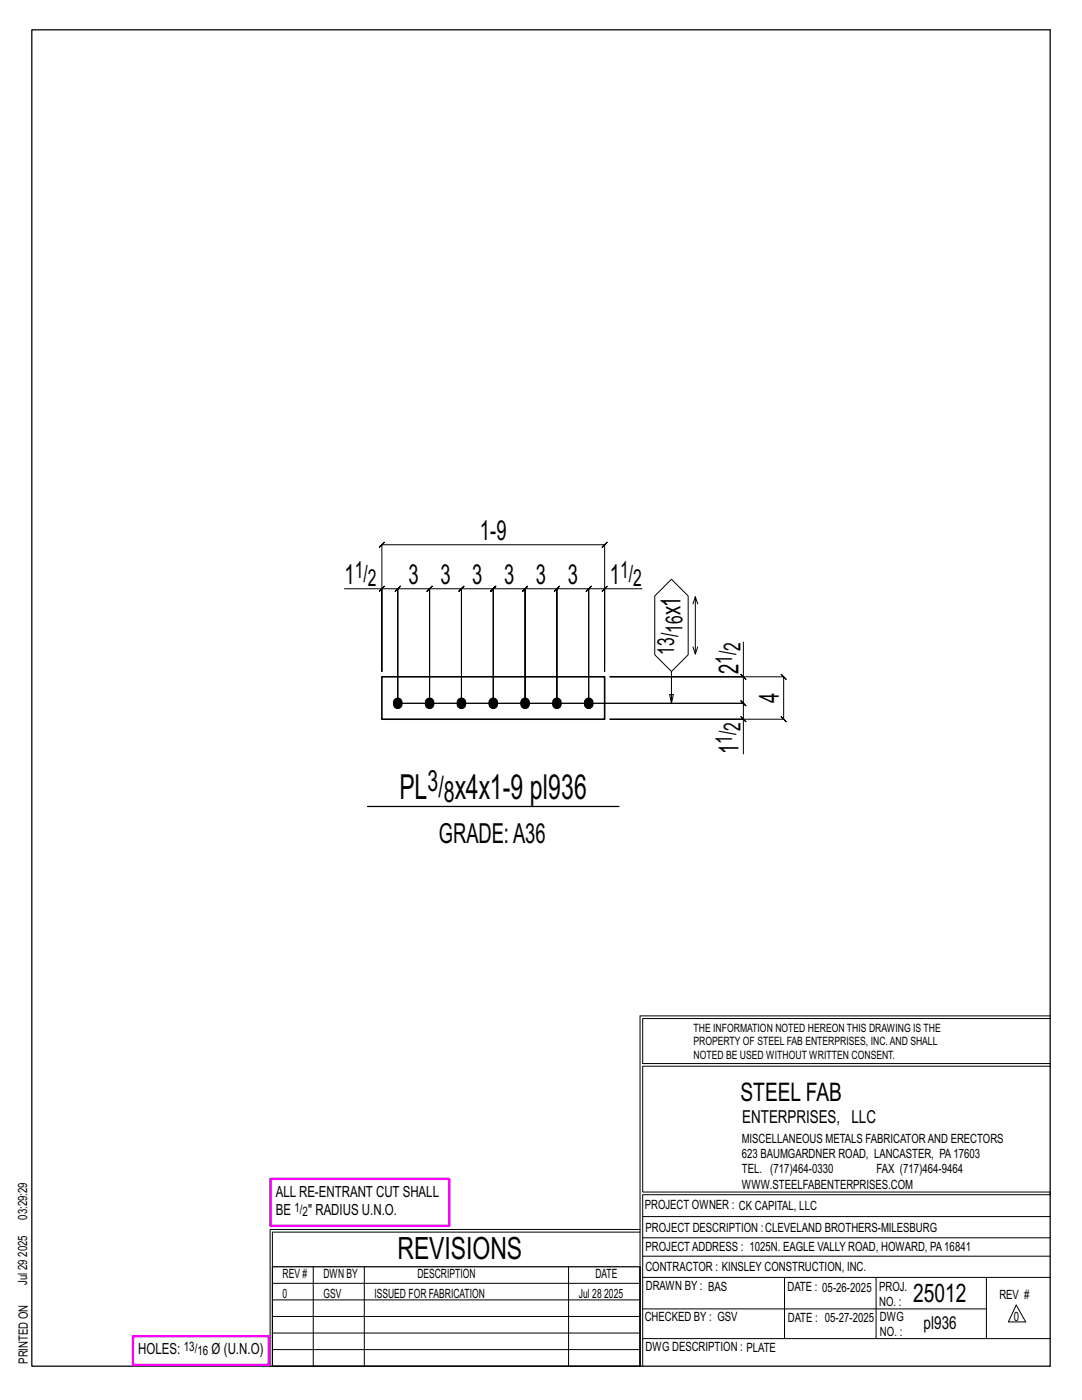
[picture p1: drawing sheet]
<svg xmlns="http://www.w3.org/2000/svg" width="216mm" height="279mm" viewBox="0 0 216 279" stroke-linecap="round" stroke-linejoin="round" font-family="sans-serif">
<defs><g id="words">
<g font-size="6.9">
<text x="79.7" y="159.5">PL</text>
<text x="90.8" y="159.5">x4x1-9 pl936</text>
</g>
<text font-size="6.1" x="79.3" y="251.3">REVISIONS</text>
<g font-size="5.9">
<text x="85.3" y="157.9">3/</text>
<text x="88.6" y="160">8</text>
</g>
<g font-size="5.5">
<text x="95.8" y="107.7">1-9</text>
<text x="68.7" y="116.5">1</text>
<text x="81.5" y="116.5">3</text>
<text x="87.9" y="116.5">3</text>
<text x="94.2" y="116.5">3</text>
<text x="100.6" y="116.5">3</text>
<text x="106.9" y="116.5">3</text>
<text x="113.3" y="116.5">3</text>
<text x="121.7" y="116.5">1</text>
<text x="135.8" y="122.8" transform="rotate(-90 135.8 122.8)">x1</text>
<text x="147.3" y="134.5" transform="rotate(-90 147.3 134.5)">2</text>
<text x="155.4" y="140.3" transform="rotate(-90 155.4 140.3)">4</text>
<text x="147.3" y="150.5" transform="rotate(-90 147.3 150.5)">1</text>
<text x="87.6" y="168.2">GRADE:A36</text>
</g>
<g font-size="5.1">
<text x="147.8" y="219.8">STEEL FAB</text>
<text x="182.2" y="259.9">25012</text>
</g>
<g font-size="4.7">
<text x="70.8" y="115.3">1/</text>
<text x="73.4" y="116.9">2</text>
<text x="123.8" y="115.3">1/</text>
<text x="126.4" y="116.9">2</text>
<text x="134.5" y="130.7" transform="rotate(-90 134.5 130.7)">13/</text>
<text x="136.2" y="126.3" transform="rotate(-90 136.2 126.3)">16</text>
<text x="147.8" y="129.9" transform="rotate(-90 147.8 129.9)">2</text>
<text x="146.1" y="132.5" transform="rotate(-90 146.1 132.5)">1/</text>
<text x="146.1" y="148.4" transform="rotate(-90 146.1 148.4)">1/</text>
<text x="147.8" y="145.8" transform="rotate(-90 147.8 145.8)">2</text>
</g>
<g font-size="3.6">
<text x="148.1" y="224.1">ENTERPRISES, LLC</text>
<text x="184.3" y="265.2">pl936</text>
</g>
<g font-size="3.1">
<text x="55" y="238.9">ALL RE-ENTRANT CUT SHALL</text>
<text x="55" y="242.5">BE</text>
<text x="61.5" y="242.5">&quot; RADIUS U.N.O.</text>
<text x="27.6" y="270.2">HOLES:</text>
<text x="42.2" y="270.2">Ø (U.N.O)</text>
</g>
<g font-size="2.6">
<text x="58.8" y="241.8">1/</text>
<text x="60.4" y="242.7">2</text>
<text x="36.7" y="269.6">13/</text>
<text x="39.4" y="270.5">16</text>
</g>
<g font-size="2.5">
<text x="148" y="231.2">623 BAUMGARDNER ROAD, LANCASTER, PA17603</text>
<text x="148" y="228.1">MISCELLANEOUS METALS FABRICATORAND ERECTORS</text>
<text x="148" y="237.2">WWW.STEELFABENTERPRISES.COM</text>
<text x="148" y="234.2">TEL. (717)464-0330</text>
<text x="174.9" y="234.2">FAX (717)464-9464</text>
<text x="5.4" y="243.4" transform="rotate(-90 5.4 243.4)">03:29:29</text>
<text x="128.7" y="241.3">PROJECT OWNER : CK CAPITAL, LLC</text>
<text x="128.8" y="246">PROJECT DESCRIPTION :CLEVELAND BROTHERS-MILESBURG</text>
<text x="5.4" y="250.8" transform="rotate(-90 5.4 250.8)">2025</text>
<text x="128.8" y="249.7">PROJECTADDRESS : 1025N. EAGLE VALLY ROAD, HOWARD, PA16841</text>
<text x="5.4" y="256.5" transform="rotate(-90 5.4 256.5)">Jul 29</text>
<text x="56.4" y="255">REV #</text>
<text x="64.5" y="255">DWN BY</text>
<text x="83.3" y="255">DESCRIPTION</text>
<text x="118.8" y="255">DATE</text>
<text x="128.8" y="253.7">CONTRACTOR : KINSLEY CONSTRUCTION, INC.</text>
<text x="128.9" y="257.5">DRAWN BY : BAS</text>
<text x="157.1" y="257.6">DATE : 05-26-2025</text>
<text x="175.4" y="257.7">PROJ.</text>
<text x="56.4" y="259">0</text>
<text x="64.5" y="259">GSV</text>
<text x="74.7" y="259">ISSUED FOR FABRICATION</text>
<text x="115.5" y="259">Jul 28</text>
<text x="120.6" y="259">2025</text>
<text x="128.6" y="263.7">CHECKED BY : GSV</text>
<text x="157.2" y="263.7">DATE : 05-27-2025</text>
<text x="175.4" y="260.7">NO. :</text>
<text x="175.6" y="263.7">DWG</text>
<text x="199.4" y="259.2">REV #</text>
<text x="202.3" y="263.7">0</text>
<text x="128.8" y="269.7">DWG DESCRIPTION : PLATE</text>
<text x="175.6" y="266.7">NO. :</text>
<text x="5.5" y="272.2" transform="rotate(-90 5.5 272.2)">PRINTED ON</text>
</g>
<g font-size="2.3">
<text x="138.4" y="208.6">PROPERTY OF STEEL FAB ENTERPRISES, INC.AND SHALL</text>
<text x="138.4" y="205.9">THE INFORMATION NOTED HEREON THIS DRAWING IS THE</text>
<text x="138.4" y="211.3">NOTED BE USED WITHOUT WRITTEN CONSENT.</text>
</g>
</g></defs>
<g fill="none" stroke="#000" stroke-width=".2">
<path d="M68.7 117.5h7.5v16.5v-25.3l-.5 .5 1-1-.5 .5h44.4l-.5 .5 1-1-.5 .5v25.3v-16.5h7.5M76.2 117.5l-.5 .5 1-1zM76.2 117.5h3.2l-.5 .5 1-1-.5 .5v22.9v-22.9l-.5 .5 1-1-.5 .5h6.3l-.5 .5 1-1-.5 .5v22.9v-22.9l-.5 .5 1-1-.5 .5h6.4l-.5 .5 1-1-.5 .5v22.9v-22.9l-.5 .5 1-1-.5 .5h6.3l-.5 .5 1-1-.5 .5v22.9v-22.9l-.5 .5 1-1-.5 .5h6.4l-.5 .5 1-1-.5 .5v22.9v-22.9l-.5 .5 1-1-.5 .5h6.3l-.5 .5 1-1-.5 .5v22.9v-22.9l-.5 .5 1-1-.5 .5h6.4l-.5 .5 1-1-.5 .5v22.9v-22.9l-.5 .5 1-1-.5 .5h3.1M120.1 118l1-1zM130.6 118.9l3.4-3.3 3.3 3.3v11.8l-3.3 3.3-3.4-3.3zM138.7 119.1l-.4 1.4M134 134v6.4l-.4-1.8h.8l-.4 1.8M138.3 129.1l.4 1.4 .5-1.4M139.2 120.5l-.5-1.4v11.4M147.8 134.6l1 1zM148.3 128.1v7h-26.6h34.7l-.5-.5 1 1-.5-.5v8.4l-.5-.5 1 1-.5-.5h-34.7h26.6v7M148.3 135.1v5.3l-.5-.5 1 1-.5-.5h-68.9h68.9l-.5-.5 1 1-.5-.5v3.1"/>
<path d="M147.8 143l1 1zM127.7 202.7v70M127.7 202.7h81.8M209.5 203.3h-81.3v9h81.3M209.5 212.8h-81.3v25.1h81.3v.5h-81.3v34.3M54.4 259.4h73.3M54.4 256.1h73.3M62.5 252.8v19.9M72.7 252.8v19.9M113.4 252.8v19.9M127.7 245.4h-73.8v27.3M127.7 245.9h-73.3v6.9"/>
<path d="M128.2 242.8h81.3M128.2 254.9h81.3M128.2 250.7h81.3M128.2 247h81.3M156.5 254.9v12.2M174.8 254.9v12.2M196.8 254.9v12.2M54.4 269.3h73.3M54.4 266h73.3M54.4 262.7h73.3M128.2 261.2h68.6M128.2 267.1h81.3"/>
<path d="M202.8 260.4l1.9 3.4h-3.5z"/>
</g>
<path d="M6.3 6h203.2v266.7h-203.2zM73.3 161h50.2M54.4 252.8h73.3v19.9h-73.3z" fill="none" stroke="#000" stroke-width=".25"/>
<path d="M54 235.3h35.6v9.3h-35.6zM26.5 266.7h27.1v5.7h-27.1z" fill="none" stroke="#f0f" stroke-width=".5"/>
<path d="M78.8 139.6a.91 .91 0 0 1 1.1-.1 .91 .91 0 0 1 .3 1.1 .9 .9 0 0 1-1.1 .8 .9 .9 0 0 1-.6-1.2zM85.1 139.6a.91 .91 0 0 1 1.1-.1 .91 .91 0 0 1 .4 1.1 .9 .9 0 0 1-1.1 .8 .9 .9 0 0 1-.6-1.2zM91.5 139.6a.91 .91 0 0 1 1.1-.1 .91 .91 0 0 1 .3 1.1 .9 .9 0 0 1-1.1 .8 .9 .9 0 0 1-.6-1.2zM97.8 139.6a.91 .91 0 0 1 1.1-.1 .91 .91 0 0 1 .4 1.1 .9 .9 0 0 1-1.1 .8 .9 .9 0 0 1-.6-1.2zM104.2 139.6a.91 .91 0 0 1 1.1-.1 .91 .91 0 0 1 .3 1.1 .9 .9 0 0 1-1.1 .8 .9 .9 0 0 1-.6-1.2zM110.5 139.6a.91 .91 0 0 1 1.1-.1 .91 .91 0 0 1 .4 1.1 .9 .9 0 0 1-1.1 .8 .9 .9 0 0 1-.6-1.2zM116.9 139.6a.91 .91 0 0 1 1.1-.1 .91 .91 0 0 1 .3 1.1 .9 .9 0 0 1-1.1 .8 .9 .9 0 0 1-.6-1.2z" fill="#000" stroke="#000" stroke-width=".2"/>
<path d="M76.2 135.1h44.4v8.4h-44.4z" fill="none" stroke="#000" stroke-width=".32"/>
<use href="#words"/>
</svg>
